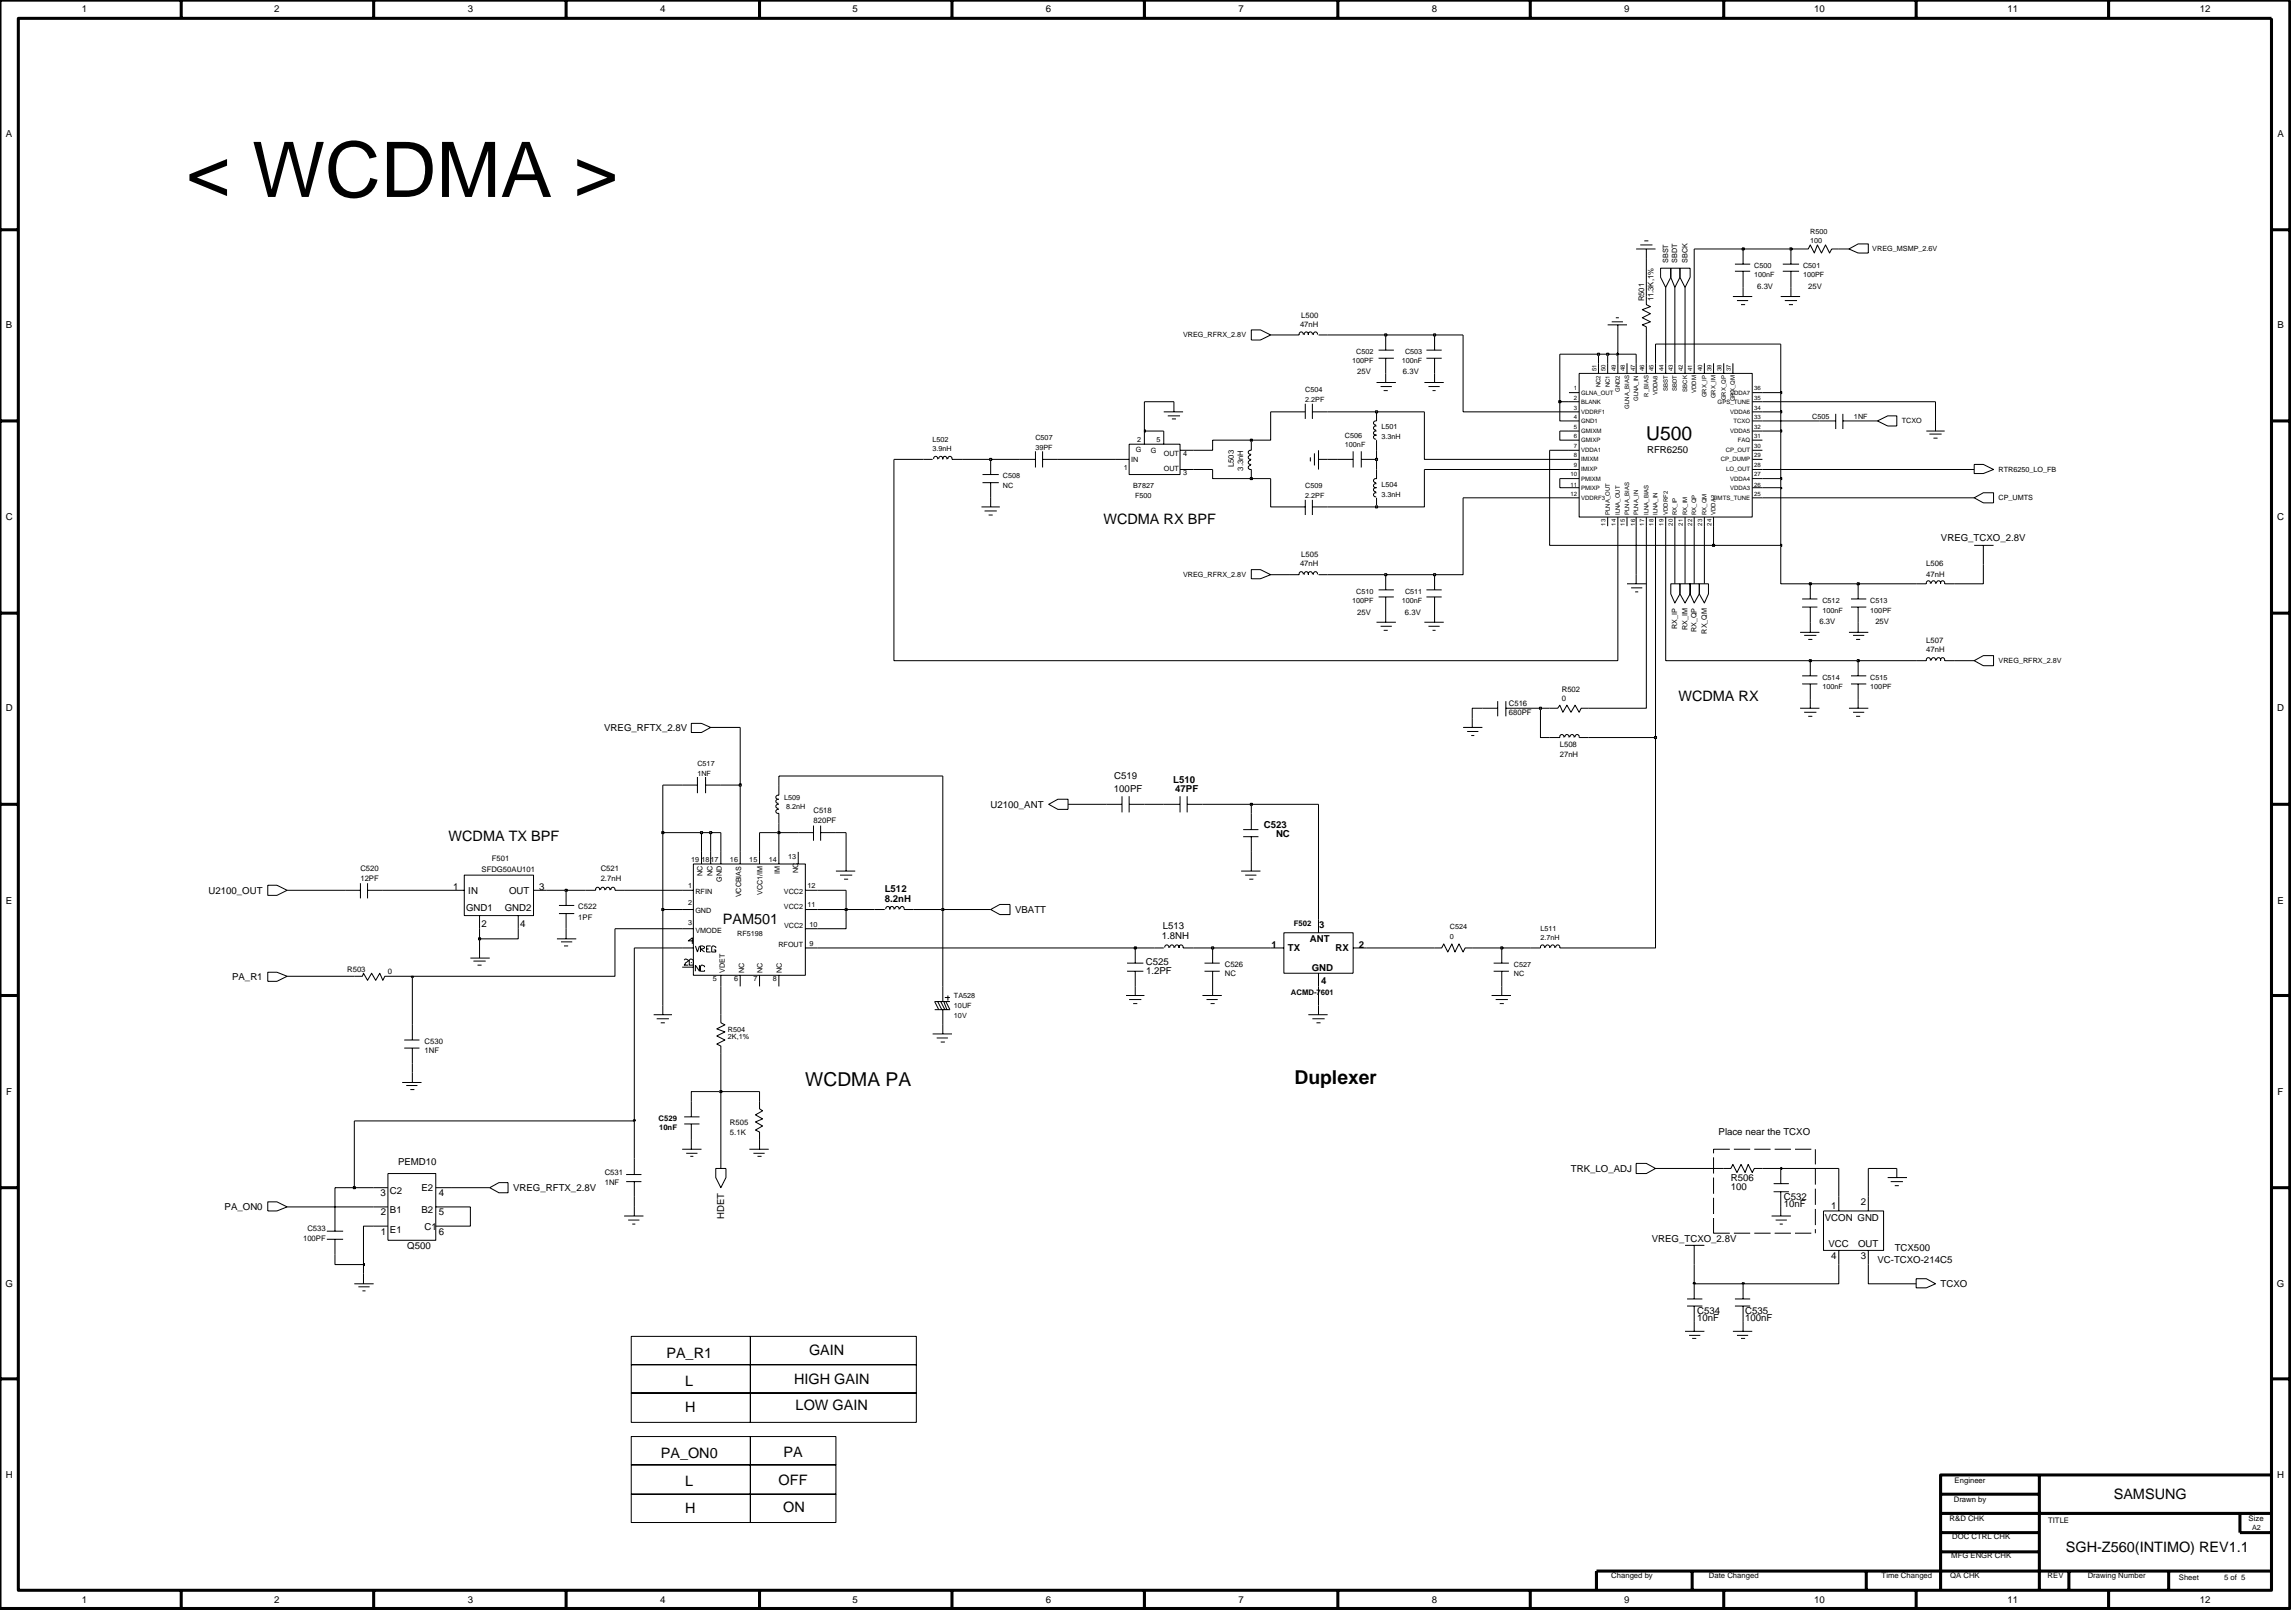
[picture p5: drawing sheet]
<svg xmlns="http://www.w3.org/2000/svg" width="192mm" height="135mm" viewBox="0 0 192 135" stroke-linecap="round" stroke-linejoin="round" font-family="sans-serif">
<defs><g id="words">
<text font-size="6.4" x="15.5" y="16.5">&lt; WCDMA &gt;</text>
<g font-size="1.6">
<text x="137.7" y="36.8">U500</text>
<text x="67.3" y="90.8">WCDMA PA</text>
<text x="108.2" y="90.6">Duplexer</text>
</g>
<g font-size="1.2">
<text x="92.3" y="43.8">WCDMA RX BPF</text>
<text x="140.4" y="58.6">WCDMA RX</text>
<text x="37.5" y="70.3">WCDMA TX BPF</text>
<text x="60.4" y="77.2">PAM501</text>
<text x="55.7" y="113.5">PA_R1</text>
<text x="67.7" y="113.3">GAIN</text>
<text x="57.3" y="118">H</text>
<text x="57.3" y="115.8">L</text>
<text x="66.4" y="115.7">HIGH GAIN</text>
<text x="66.5" y="117.9">LOW GAIN</text>
<text x="55.3" y="121.8">PA_ON0</text>
<text x="57.3" y="124.2">L</text>
<text x="65.1" y="124.1">OFF</text>
<text x="65.5" y="121.7">PA</text>
<text x="176.8" y="125.3">SAMSUNG</text>
<text x="57.3" y="126.5">H</text>
<text x="65.5" y="126.4">ON</text>
<text x="172.7" y="129.7">SGH-Z560(INTIMO) REV1.1</text>
</g>
<g font-size=".8">
<text x="6.8" y="1">1</text>
<text x="22.9" y="1">2</text>
<text x="39.1" y="1">3</text>
<text x="55.2" y="1">4</text>
<text x="71.3" y="1">5</text>
<text x="87.5" y="1">6</text>
<text x="103.6" y="1">7</text>
<text x="119.7" y="1">8</text>
<text x="135.8" y="1">9</text>
<text x="151.7" y="1">10</text>
<text x="167.9" y="1">11</text>
<text x="184" y="1">12</text>
<text x=".5" y="11.4">A</text>
<text x="190.4" y="11.4">A</text>
<text x=".5" y="27.4">B</text>
<text x="190.4" y="27.4">B</text>
<text x="137.7" y="37.9">RFR6250</text>
<text x=".5" y="43.5">C</text>
<text x="162.3" y="45.3">VREG_TCXO_2.8V</text>
<text x="190.4" y="43.5">C</text>
<text x=".5" y="59.5">D</text>
<text x="190.4" y="59.5">D</text>
<text x="50.5" y="61.1">VREG_RFTX_2.8V</text>
<text x="93.2" y="65.2">C519</text>
<text x="98.1" y="65.4">L510</text>
<text x="82.8" y="67.5">U2100_ANT</text>
<text x="93.1" y="66.2">100PF</text>
<text x="98.3" y="66.2">47PF</text>
<text x="105.7" y="69.2">C523</text>
<text x="106.7" y="70">NC</text>
<text x=".5" y="75.5">E</text>
<text x="17.4" y="74.7">U2100_OUT</text>
<text x="37.9" y="74.4">1</text>
<text x="39" y="76.2">GND1</text>
<text x="39.2" y="74.7">IN</text>
<text x="40.3" y="77.4">2</text>
<text x="42.2" y="76.2">GND2</text>
<text x="42.6" y="74.7">OUT</text>
<text x="43.5" y="77.4">4</text>
<text x="45.1" y="74.4">3</text>
<text x="74" y="74.6">L512</text>
<text x="74" y="75.4">8.2nH</text>
<text x="84.9" y="76.3">VBATT</text>
<text x="97.2" y="77.6">L513</text>
<text x="110.3" y="77.6">3</text>
<text x="190.4" y="75.5">E</text>
<text x="19.4" y="81.9">PA_R1</text>
<text x="95.8" y="80.6">C525</text>
<text x="95.8" y="81.4">1.2PF</text>
<text x="97.1" y="78.5">1.8NH</text>
<text x="106.3" y="79.2">1</text>
<text x="107.7" y="79.5">TX</text>
<text x="109.5" y="78.8">ANT</text>
<text x="109.7" y="81.2">GND</text>
<text x="110.5" y="82.3">4</text>
<text x="111.7" y="79.5">RX</text>
<text x="113.6" y="79.2">2</text>
<text x=".5" y="91.5">F</text>
<text x="143.7" y="94.9">Place near the TCXO</text>
<text x="190.5" y="91.5">F</text>
<text x="18.8" y="101.1">PA_ON0</text>
<text x="31.8" y="100">3</text>
<text x="31.8" y="101.6">2</text>
<text x="32.6" y="99.8">C2</text>
<text x="32.6" y="101.4">B1</text>
<text x="33.3" y="97.4">PEMD10</text>
<text x="35.2" y="101.4">B2</text>
<text x="35.2" y="99.6">E2</text>
<text x="36.7" y="101.6">5</text>
<text x="36.7" y="100">4</text>
<text x="42.9" y="99.5">VREG_RFTX_2.8V</text>
<text x="60.6" y="101.9" transform="rotate(-90 60.6 101.9)">HDET</text>
<text x="131.4" y="97.9">TRK_LO_ADJ</text>
<text x="144.7" y="98.7">R506</text>
<text x="144.7" y="99.4">100</text>
<text x="149.2" y="100.3">C532</text>
<text x="149.2" y="100.9">10nF</text>
<text x="153.1" y="101">1</text>
<text x="155.6" y="100.7">2</text>
<text x=".5" y="107.6">G</text>
<text x="31.8" y="103.2">1</text>
<text x="32.6" y="103">E1</text>
<text x="34.1" y="104.4">Q500</text>
<text x="35.5" y="102.8">C1</text>
<text x="36.7" y="103.2">6</text>
<text x="138.1" y="103.8">VREG_TCXO_2.8V</text>
<text x="152.6" y="102">VCON GND</text>
<text x="152.9" y="104.2">VCC</text>
<text x="153.1" y="105.2">4</text>
<text x="155.4" y="104.2">OUT</text>
<text x="155.6" y="105.2">3</text>
<text x="157" y="105.5">VC-TCXO-214C5</text>
<text x="158.4" y="104.5">TCX500</text>
<text x="162.3" y="107.6">TCXO</text>
<text x="190.4" y="107.6">G</text>
<text x="141.9" y="109.8">C534</text>
<text x="141.9" y="110.4">10nF</text>
<text x="145.9" y="110.4">100nF</text>
<text x="145.9" y="109.8">C535</text>
<text x=".5" y="123.6">H</text>
<text x="190.4" y="123.6">H</text>
<text x="6.8" y="133.9">1</text>
<text x="22.9" y="133.9">2</text>
<text x="39.1" y="133.9">3</text>
<text x="55.2" y="133.9">4</text>
<text x="71.3" y="133.9">5</text>
<text x="87.5" y="133.9">6</text>
<text x="103.6" y="133.9">7</text>
<text x="119.7" y="133.9">8</text>
<text x="135.8" y="133.9">9</text>
<text x="151.7" y="133.9">10</text>
<text x="167.9" y="133.9">11</text>
<text x="184" y="133.9">12</text>
</g>
<g font-size=".6">
<text x="139.5" y="22" transform="rotate(-90 139.5 22)">SBST</text>
<text x="140.3" y="22" transform="rotate(-90 140.3 22)">SBDT</text>
<text x="141.1" y="22" transform="rotate(-90 141.1 22)">SBCK</text>
<text x="146.7" y="22.4">C500</text>
<text x="146.7" y="23.2">100nF</text>
<text x="150.8" y="23.2">100PF</text>
<text x="150.8" y="22.4">C501</text>
<text x="151.4" y="20.3">100</text>
<text x="151.4" y="19.5">R500</text>
<text x="156.6" y="21">VREG_MSMP_2.6V</text>
<text x="98.9" y="28.2">VREG_RFRX_2.8V</text>
<text x="108.7" y="27.3">47nH</text>
<text x="108.8" y="26.5">L500</text>
<text x="113.4" y="29.6">C502</text>
<text x="117.5" y="29.6">C503</text>
<text x="137.5" y="25.2" transform="rotate(-90 137.5 25.2)">R501</text>
<text x="138.3" y="25.2" transform="rotate(-90 138.3 25.2)">11.3K,1%</text>
<text x="146.9" y="24.2">6.3V</text>
<text x="151.2" y="24.2">25V</text>
<text x="109.1" y="33.6">2.2PF</text>
<text x="109.1" y="32.8">C504</text>
<text x="113.1" y="30.4">100PF</text>
<text x="113.5" y="31.2">25V</text>
<text x="115.5" y="35.8">L501</text>
<text x="117.2" y="30.4">100nF</text>
<text x="117.3" y="31.2">6.3V</text>
<text x="151.5" y="35">C505</text>
<text x="155" y="35">1NF</text>
<text x="159" y="35.4">TCXO</text>
<text x="78" y="37.7">3.9nH</text>
<text x="78" y="36.9">L502</text>
<text x="83.9" y="40">C508</text>
<text x="83.9" y="40.8">NC</text>
<text x="86.6" y="37.6">39PF</text>
<text x="86.6" y="36.8">C507</text>
<text x="94" y="39.3">1</text>
<text x="94.6" y="38.6">IN</text>
<text x="94.8" y="40.8">B7827</text>
<text x="94.9" y="41.6">F500</text>
<text x="95" y="37.7">G</text>
<text x="95.1" y="36.9">2</text>
<text x="96.2" y="37.8">G</text>
<text x="96.7" y="36.9">5</text>
<text x="97.3" y="39.4">OUT</text>
<text x="97.3" y="38.1">OUT</text>
<text x="98.9" y="39.7">3</text>
<text x="98.9" y="38.1">4</text>
<text x="103.2" y="39" transform="rotate(-90 103.2 39)">L503</text>
<text x="104" y="39.3" transform="rotate(-90 104 39.3)">3.3nH</text>
<text x="109.1" y="40.8">C509</text>
<text x="109.1" y="41.6">2.2PF</text>
<text x="112.5" y="37.4">100nF</text>
<text x="112.5" y="36.6">C506</text>
<text x="115.5" y="41.5">3.3nH</text>
<text x="115.5" y="40.7">L504</text>
<text x="115.5" y="36.7">3.3nH</text>
<text x="167.1" y="39.4">RTR6250_LO_FB</text>
<text x="167.1" y="41.8">CP_UMTS</text>
<text x="108.7" y="47.3">47nH</text>
<text x="108.8" y="46.6">L505</text>
<text x="161.1" y="47.3">L506</text>
<text x="98.9" y="48.2">VREG_RFRX_2.8V</text>
<text x="113.1" y="50.4">100PF</text>
<text x="113.4" y="49.6">C510</text>
<text x="113.5" y="51.4">25V</text>
<text x="117.2" y="50.4">100nF</text>
<text x="117.5" y="51.4">6.3V</text>
<text x="117.5" y="49.6">C511</text>
<text x="140.3" y="52.5" transform="rotate(-90 140.3 52.5)">RX_IP</text>
<text x="141.1" y="52.6" transform="rotate(-90 141.1 52.6)">RX_IM</text>
<text x="141.9" y="52.8" transform="rotate(-90 141.9 52.8)">RX_QP</text>
<text x="142.7" y="52.9" transform="rotate(-90 142.7 52.9)">RX_QM</text>
<text x="152.1" y="52.2">6.3V</text>
<text x="152.4" y="50.4">C512</text>
<text x="152.4" y="51.2">100nF</text>
<text x="156.4" y="51.2">100PF</text>
<text x="156.4" y="50.4">C513</text>
<text x="156.8" y="52.2">25V</text>
<text x="161.1" y="53.8">L507</text>
<text x="161.1" y="48.2">47nH</text>
<text x="126.2" y="59">C516</text>
<text x="126.2" y="59.8">680PF</text>
<text x="130.6" y="57.8">R502</text>
<text x="130.6" y="58.6">0</text>
<text x="152.4" y="57.6">100nF</text>
<text x="152.4" y="56.8">C514</text>
<text x="156.4" y="56.8">C515</text>
<text x="156.4" y="57.6">100PF</text>
<text x="161.1" y="54.5">47nH</text>
<text x="167.1" y="55.4">VREG_RFRX_2.8V</text>
<text x="58.3" y="64.8">1NF</text>
<text x="58.3" y="64">C517</text>
<text x="130.4" y="62.4">L508</text>
<text x="130.4" y="63.2">27nH</text>
<text x="65.6" y="66.9">L509</text>
<text x="65.7" y="67.6">8.2nH</text>
<text x="65.9" y="71.8">13</text>
<text x="68" y="68">C518</text>
<text x="68" y="68.8">820PF</text>
<text x="30.1" y="73.6">12PF</text>
<text x="30.1" y="72.8">C520</text>
<text x="40.3" y="72.8">SFDG50AU101</text>
<text x="41.1" y="72">F501</text>
<text x="48.4" y="76.9">1PF</text>
<text x="48.4" y="76">C522</text>
<text x="50.2" y="73.6">2.7nH</text>
<text x="50.2" y="72.8">C521</text>
<text x="57.6" y="75.7">2</text>
<text x="57.6" y="74.2">1</text>
<text x="57.6" y="77.3">3</text>
<text x="57.8" y="72">19</text>
<text x="58.1" y="76.3">GND</text>
<text x="58.1" y="74.7">RFIN</text>
<text x="58.1" y="78">VMODE</text>
<text x="58.7" y="72">1817</text>
<text x="58.7" y="73.2" transform="rotate(-90 58.7 73.2)">NC</text>
<text x="59.6" y="73.2" transform="rotate(-90 59.6 73.2)">NC</text>
<text x="60.4" y="73.7" transform="rotate(-90 60.4 73.7)">GND</text>
<text x="61" y="72">16</text>
<text x="62" y="75" transform="rotate(-90 62 75)">VCCBIAS</text>
<text x="62.7" y="72">15</text>
<text x="63.8" y="74.8" transform="rotate(-90 63.8 74.8)">VCC1/IM</text>
<text x="64.3" y="72">14</text>
<text x="65.2" y="73" transform="rotate(-90 65.2 73)">IM</text>
<text x="65.6" y="76">VCC2</text>
<text x="65.6" y="74.7">VCC2</text>
<text x="65.6" y="77.5">VCC2</text>
<text x="66.7" y="73" transform="rotate(-90 66.7 73)">NC</text>
<text x="67.5" y="75.8">11</text>
<text x="67.5" y="74.2">12</text>
<text x="67.7" y="77.4">10</text>
<text x="108.2" y="77.4">F502</text>
<text x="121.2" y="77.6">C524</text>
<text x="128.8" y="77.8">L511</text>
<text x="29" y="81.3">R503</text>
<text x="32.4" y="81.4">0</text>
<text x="59.6" y="82">5</text>
<text x="60.6" y="81.3" transform="rotate(-90 60.6 81.3)">VDET</text>
<text x="61.4" y="82">6</text>
<text x="61.6" y="78.2">RF5198</text>
<text x="62.2" y="81.3" transform="rotate(-90 62.2 81.3)">NC</text>
<text x="63" y="82">7</text>
<text x="63.8" y="81.3" transform="rotate(-90 63.8 81.3)">NC</text>
<text x="64.6" y="82">8</text>
<text x="65.1" y="79.1">RFOUT</text>
<text x="65.4" y="81.3" transform="rotate(-90 65.4 81.3)">NC</text>
<text x="67.7" y="79.1">9</text>
<text x="79.8" y="83.5">TA528</text>
<text x="102.4" y="81.6">NC</text>
<text x="102.4" y="80.8">C526</text>
<text x="107.9" y="83.2">ACMD-7601</text>
<text x="121.2" y="78.5">0</text>
<text x="126.6" y="81.6">NC</text>
<text x="126.6" y="80.8">C527</text>
<text x="128.8" y="78.5">2.7nH</text>
<text x="35.5" y="88">1NF</text>
<text x="35.5" y="87.3">C530</text>
<text x="60.9" y="86.8">2K,1%</text>
<text x="60.9" y="86.2">R504</text>
<text x="79.8" y="85.1">10V</text>
<text x="79.8" y="84.2">10UF</text>
<text x="55.1" y="93.7">C529</text>
<text x="55.1" y="94.4">10nF</text>
<text x="61" y="94.9">5.1K</text>
<text x="61" y="94">R505</text>
<text x="50.6" y="98.2">C531</text>
<text x="50.6" y="99">1NF</text>
<text x="25.3" y="103.7">100PF</text>
<text x="25.7" y="102.9">C533</text>
<text x="163.4" y="125.5">Drawn by</text>
<text x="163.4" y="123.9">Engineer</text>
<text x="134.7" y="131.9">Changed by</text>
<text x="142.9" y="131.9">Date Changed</text>
<text x="157.3" y="131.9">Time Changed</text>
<text x="163" y="127.1">R&amp;D CHK</text>
<text x="163.1" y="131.9">QA CHK</text>
<text x="163.2" y="130.3">MFG ENGR CHK</text>
<text x="163.3" y="128.7">DOC CTRL CHK</text>
<text x="171.2" y="131.9">REV</text>
<text x="171.3" y="127.3">TITLE</text>
<text x="174.6" y="131.9">Drawing Number</text>
<text x="188" y="127.1">Size</text>
<text x="188.3" y="127.8">A2</text>
<text x="182.2" y="132">Sheet</text>
<text x="186" y="132">5 of 5</text>
</g>
<g font-size=".5">
<text x="131.6" y="32.6">1</text>
<text x="131.6" y="35.8">5</text>
<text x="131.6" y="35">4</text>
<text x="131.6" y="33.4">2</text>
<text x="131.6" y="34.2">3</text>
<text x="132.2" y="33">GLNA_OUT</text>
<text x="132.2" y="35.3">GND1</text>
<text x="132.2" y="33.7">BLANK</text>
<text x="132.2" y="34.6">VDDRF1</text>
<text x="133.5" y="31" transform="rotate(-90 133.5 31)">51</text>
<text x="133.8" y="32.4" transform="rotate(-90 133.8 32.4)">NC2</text>
<text x="134.3" y="31" transform="rotate(-90 134.3 31)">50</text>
<text x="134.6" y="32.4" transform="rotate(-90 134.6 32.4)">NC1</text>
<text x="135.1" y="31" transform="rotate(-90 135.1 31)">49</text>
<text x="135.5" y="32.8" transform="rotate(-90 135.5 32.8)">GND2</text>
<text x="135.9" y="31" transform="rotate(-90 135.9 31)">48</text>
<text x="136.2" y="34.1" transform="rotate(-90 136.2 34.1)">GLNA_BIAS</text>
<text x="136.7" y="31" transform="rotate(-90 136.7 31)">47</text>
<text x="137" y="33.5" transform="rotate(-90 137 33.5)">GLNA_IN</text>
<text x="137.5" y="31" transform="rotate(-90 137.5 31)">46</text>
<text x="137.8" y="33.1" transform="rotate(-90 137.8 33.1)">R_BIAS</text>
<text x="138.3" y="31" transform="rotate(-90 138.3 31)">45</text>
<text x="138.6" y="33" transform="rotate(-90 138.6 33)">VDDA8</text>
<text x="139.1" y="31" transform="rotate(-90 139.1 31)">44</text>
<text x="139.5" y="32.7" transform="rotate(-90 139.5 32.7)">SBST</text>
<text x="139.9" y="31" transform="rotate(-90 139.9 31)">43</text>
<text x="140.2" y="32.7" transform="rotate(-90 140.2 32.7)">SBDT</text>
<text x="140.7" y="31" transform="rotate(-90 140.7 31)">42</text>
<text x="141.1" y="32.7" transform="rotate(-90 141.1 32.7)">SBCK</text>
<text x="141.5" y="31" transform="rotate(-90 141.5 31)">41</text>
<text x="141.8" y="32.8" transform="rotate(-90 141.8 32.8)">VDDM</text>
<text x="142.3" y="31" transform="rotate(-90 142.3 31)">40</text>
<text x="142.7" y="33.2" transform="rotate(-90 142.7 33.2)">GRX_IP</text>
<text x="143.1" y="31" transform="rotate(-90 143.1 31)">39</text>
<text x="143.5" y="33.3" transform="rotate(-90 143.5 33.3)">GRX_IM</text>
<text x="143.6" y="33.7">GPS_TUNE</text>
<text x="144" y="31" transform="rotate(-90 144 31)">38</text>
<text x="144.3" y="33.5" transform="rotate(-90 144.3 33.5)">GRX_QP</text>
<text x="144.7" y="34.6">VDDA6</text>
<text x="144.7" y="33">VDDA7</text>
<text x="144.7" y="31" transform="rotate(-90 144.7 31)">37</text>
<text x="144.9" y="35.3">TCXO</text>
<text x="145.1" y="33.5" transform="rotate(-90 145.1 33.5)">GRX_QM</text>
<text x="146.7" y="32.6">36</text>
<text x="146.7" y="35">33</text>
<text x="146.7" y="35.8">32</text>
<text x="146.7" y="34.2">34</text>
<text x="146.7" y="33.4">35</text>
<text x="131.3" y="41.4">12</text>
<text x="131.3" y="39.8">10</text>
<text x="131.3" y="40.7">11</text>
<text x="131.6" y="38.2">8</text>
<text x="131.6" y="39.1">9</text>
<text x="131.6" y="36.6">6</text>
<text x="131.6" y="37.5">7</text>
<text x="132.2" y="41.8">VDDRF3</text>
<text x="132.2" y="40.2">PMIXM</text>
<text x="132.2" y="38.6">IMIXM</text>
<text x="132.2" y="36.2">GMIXM</text>
<text x="132.2" y="37">GMIXP</text>
<text x="132.2" y="39.4">IMIXP</text>
<text x="132.2" y="37.8">VDDA1</text>
<text x="132.2" y="40.9">PMIXP</text>
<text x="143.3" y="41.8">UMTS_TUNE</text>
<text x="143.9" y="38.6">CP_DUMP</text>
<text x="144.3" y="37.8">CP_OUT</text>
<text x="144.3" y="39.4">LO_OUT</text>
<text x="144.7" y="40.9">VDDA3</text>
<text x="144.7" y="40.2">VDDA4</text>
<text x="144.7" y="36.2">VDDA5</text>
<text x="145.3" y="37">FAQ</text>
<text x="146.7" y="38.2">29</text>
<text x="146.7" y="37.5">30</text>
<text x="146.7" y="36.6">31</text>
<text x="146.7" y="39.1">28</text>
<text x="146.7" y="41.4">25</text>
<text x="146.7" y="40.7">26</text>
<text x="146.7" y="39.8">27</text>
<text x="134.3" y="43.9" transform="rotate(-90 134.3 43.9)">13</text>
<text x="134.6" y="43" transform="rotate(-90 134.6 43)">PLNA_OUT</text>
<text x="135.1" y="43.9" transform="rotate(-90 135.1 43.9)">14</text>
<text x="135.5" y="43" transform="rotate(-90 135.5 43)">ILNA_OUT</text>
<text x="135.9" y="43.9" transform="rotate(-90 135.9 43.9)">15</text>
<text x="136.2" y="43" transform="rotate(-90 136.2 43)">PLNA_BIAS</text>
<text x="136.7" y="43.9" transform="rotate(-90 136.7 43.9)">16</text>
<text x="137" y="43" transform="rotate(-90 137 43)">PLNA_IN</text>
<text x="137.5" y="43.9" transform="rotate(-90 137.5 43.9)">17</text>
<text x="137.8" y="43" transform="rotate(-90 137.8 43)">ILNA_BIAS</text>
<text x="138.3" y="43.9" transform="rotate(-90 138.3 43.9)">18</text>
<text x="138.6" y="43" transform="rotate(-90 138.6 43)">ILNA_IN</text>
<text x="139.1" y="43.9" transform="rotate(-90 139.1 43.9)">19</text>
<text x="139.5" y="43" transform="rotate(-90 139.5 43)">VDDRF2</text>
<text x="139.9" y="43.9" transform="rotate(-90 139.9 43.9)">20</text>
<text x="140.2" y="43" transform="rotate(-90 140.2 43)">RX_IP</text>
<text x="140.7" y="43.9" transform="rotate(-90 140.7 43.9)">21</text>
<text x="141.1" y="43" transform="rotate(-90 141.1 43)">RX_IM</text>
<text x="141.5" y="43.9" transform="rotate(-90 141.5 43.9)">22</text>
<text x="141.8" y="43" transform="rotate(-90 141.8 43)">RX_QP</text>
<text x="142.3" y="43.9" transform="rotate(-90 142.3 43.9)">23</text>
<text x="142.7" y="43" transform="rotate(-90 142.7 43)">RX_QM</text>
<text x="143.1" y="43.9" transform="rotate(-90 143.1 43.9)">24</text>
<text x="143.5" y="43" transform="rotate(-90 143.5 43)">VDDA2</text>
</g>
</g></defs>
<g fill="none" stroke="#000" stroke-width=".08">
<path d="M77.2 38.4h.8M78.1 38.4v-.2l.1-.1 .2 .1v.2M78.5 38.4v-.2l.2-.1 .1 .1v.2M78.9 38.4v-.2l.1-.1 .1 .1 .1 .2M79.3 38.4v-.2l.1-.1 .2 .1v.2M79.6 38.4h.9M82.2 39.7h1.3M82.8 38.4v1.3M85.2 38.4h1.4M86.6 37.7v1.4M87.2 38.4h1.3M87.2 37.7v1.4"/>
<path d="M93.3 38.4h1.1M94.4 37.1h4.3v2.6h-4.3zM95.7 36v1.1M97.3 34.4h1.6M97.3 36v1.1M97.7 34.8h1M98 35h.3M98.2 33.6v.8M98.7 37.6h1.1M98.7 39.2h1.1M104.6 38.5h-.2v.1v.2h.2M104.6 38.1h-.2v.1v.1l.2 .1"/>
<path d="M104.6 38.9l-.2 .1v.1v.1h.2M104.6 37.7h-.2v.1v.1l.2 .1M104.6 27.6h.8l.9 .4-.9 .4h-.8zM104.6 36.8v.8M104.6 39.2v.8M107.9 34.4h1.2M107.9 28h.7M109 28l-.1-.2-.1-.1-.1 .1v.2M109.1 28v-.2l.1-.1 .2 .1v.2M109.1 33.7v1.3M109.6 38.2v.4M109.7 28v-.2l-.1-.1-.1 .1-.1 .2"/>
<path d="M109.7 34.4h1.3M109.7 33.7v1.3M109.9 37.9v1M110.2 28l-.1-.2-.1-.1-.1 .1-.1 .2M110.3 38.4h.7M110.3 37.6v1.6M110.3 28h.7M111.9 38.4h1.2M113.1 37.7v1.4M113.8 38.4h1.3M113.8 37.7v1.4M115.1 36.4h-.2v.1v.2h.2"/>
<path d="M115.1 35.6l-.2 .1v.1v.1h.2M115.1 36l-.2 .1v.1v.1h.2M115.1 34.4v.8h-.2v.2v.1h.2M115.1 32h1.6M115.1 36.8v.8M115.1 39.2v.8M115.3 29.3h1.3M115.3 29.9h1.3M115.4 32.3h1M115.7 32.6h.3M115.9 28v1.3M115.9 29.9v2.1"/>
<path d="M119.1 32h1.6M119.3 29.3h1.3M119.3 29.9h1.3M119.5 32.3h.9M119.8 32.6h.2M120 28v1.3M120 29.9v2.1M131.2 34.4h.9M131.2 38.4h.9M131.2 32.8h.9M131.2 33.6h.9M131.2 35.2h.9"/>
<path d="M131.2 36h.9M131.2 36.8h.9M131.2 37.6h.9M131.2 39.2h.9M132.1 31.2h14.4v12h-14.4zM133.7 30.4v.8M134.4 27.2h1.7M134.4 30.4v.8M134.8 26.9h.9M135.1 26.6h.3M135.3 27.2v.8M135.3 30.4v.8"/>
<path d="M136.1 30.4v.8M136.8 20.8h1.6M136.8 30.4v.8M137.2 20.5h1M137.5 20.1h.3M137.7 24.8v.7l.3 .1-.7 .3 .7 .3-.7 .4 .7 .3-.7 .3 .4 .1v.7M137.7 20.8v.8M137.7 30.4v.8M138.4 30.4v.8M138.9 22.4h.8v.8l-.4 .8-.4-.8zM139.3 30.4v.8M139.7 22.4h.8v.8l-.4 .8-.4-.8z"/>
<path d="M140.1 30.4v.8M140.5 22.4h.8v.8l-.4 .8-.4-.8zM140.9 30.4v.8M141.7 30.4v.8M142.5 30.4v.8M143.3 30.4v.8M144.1 30.4v.8M144.9 30.4v.8M144.9 24.8h1.6M145.1 22.1h1.3M145.1 22.7h1.3M145.2 25.1h1"/>
<path d="M145.6 25.5h.3M145.8 20.8v1.3M145.8 22.7v2.1M146.5 34.4h.9M146.5 38.4h.9M146.5 32.8h.9M146.5 33.6h.9M146.5 35.2h.9M146.5 36h.9M146.5 36.8h.9M146.5 37.6h.9M146.5 39.2h.9"/>
<path d="M148.9 24.8h1.6M149.1 22.1h1.3M149.1 22.7h1.3M149.2 25.1h1.1M149.6 25.5h.3M149.8 20.8v1.3M149.8 22.7v2.1M150.5 20.8h.7l.2-.3 .3 .6 .3-.6 .3 .6 .4-.6 .3 .6 .2-.3h.6M152.1 35.2h1.4M153.5 34.6v1.3M154.1 35.2h1.3M154.1 34.6v1.3"/>
<path d="M154.6 20.8l.8-.4h.8v.7h-.8zM157 35.2l.8-.4h.8v.8h-.8zM161.1 36h1.5M161.3 36.3h1.1M161.7 36.6h.3M161.8 35.2v.8M165.1 38.8h.8l.8 .4-.8 .4h-.8zM82.1 42.4h1.5M82.2 40.3h1.3M82.3 42.7h1.1M82.7 43h.3M82.8 40.3v2.1"/>
<path d="M104.6 47.6h.8l.9 .4-.9 .4h-.8zM107.9 48h.7M107.9 42.4h1.2M109 48l-.1-.2h-.1h-.1v.2M109.1 48v-.2h.1h.2v.2M109.1 41.8v1.2M109.7 48v-.2h-.1h-.1l-.1 .2M109.7 42.4h1.3M109.7 41.8v1.2M110.2 48l-.1-.2h-.1h-.1l-.1 .2M110.3 48h.7M115.1 41.2h-.2v.2v.1h.2"/>
<path d="M115.1 40.4l-.2 .1v.1v.1h.2M115.1 40.8h-.2v.1v.2h.2M115.1 40l-.2 .1v.1v.1h.2M115.1 52h1.6M115.1 41.6v.8M115.3 49.3h1.3M115.3 49.9h1.3M115.4 52.3h1M115.7 52.7h.3M115.9 48v1.3M115.9 49.9v2.1M119.1 52h1.6"/>
<path d="M119.3 49.3h1.3M119.3 49.9h1.3M119.5 52.3h.9M119.8 52.7h.2M120 48v1.3M120 49.9v2.1M124 59.2h1.2M125.2 58.6v1.3M125.9 59.2h1.3M125.9 58.6v1.3M129.6 59.2h.7l.1-.3 .3 .6 .3-.6 .4 .6 .3-.6 .4 .6 .1-.3h.6M131.2 40h.9"/>
<path d="M131.2 40.8h.9M131.2 41.6h.9M134.4 43.2v.8M135.3 43.2v.8M136.1 48.8h1.6M136.1 43.2v.8M136.4 49.1h.9M136.7 49.5h.3M136.8 43.2v.8M136.8 48v.8M137.7 43.2v.8M138.4 43.2v.8"/>
<path d="M139.3 43.2v.8M139.7 48.8h.8v.8l-.4 .8-.4-.8zM140.1 43.2v.8M140.5 48.8h.8v.8l-.4 .8-.4-.8zM140.9 43.2v.8M141.3 48.8h.8v.8l-.4 .8-.4-.8zM141.7 43.2v.8M142.1 48.8h.8v.8l-.4 .8-.4-.8zM142.5 43.2v.8M143.3 43.2v.8M146.5 40h.9M146.5 40.8h.9"/>
<path d="M146.5 41.6h.9M150.5 59.2h1.6M150.5 52.9h1.6M150.7 56.5h1.3M150.7 57.2h1.3M150.7 50.1h1.3M150.7 50.7h1.3M150.9 59.5h1M150.9 53.1h1M151.2 59.9h.3M151.2 53.4h.3M151.4 48.8v1.3"/>
<path d="M151.4 50.7v2.2M151.4 55.2v1.3M151.4 57.2v2M154.6 59.2h1.6M154.6 52.9h1.6M154.8 56.5h1.3M154.8 57.2h1.3M154.8 50.1h1.3M154.8 50.7h1.3M155 59.5h.9M155 53.1h.9M155.2 59.9h.3"/>
<path d="M155.2 53.4h.3M155.4 48.8v1.3M155.4 50.7v2.2M155.4 55.2v1.3M155.4 57.2v2M160.2 48.8h.9M160.2 55.2h.9M161.1 48.8v-.2l.2-.1 .1 .1v.2M161.1 55.2v-.2h.2h.1v.2M161.5 48.8l.1-.2 .1-.1 .1 .1v.2M161.5 55.2l.1-.2h.1h.1v.2M161.9 48.8l.1-.2 .1-.1 .1 .1 .1 .2"/>
<path d="M161.9 55.2l.1-.2h.1h.1l.1 .2M162.3 48.8v-.2l.1-.1 .2 .1v.2M162.3 55.2v-.2h.1h.2v.2M162.6 48.8h.9M162.6 55.2h.9M165.1 41.6l.8-.4h.8v.8h-.8zM165.1 55.2l.8-.4h.8v.8h-.8zM165.1 45.6h1.6M165.9 45.6v1.6M22.4 74h.8l.8 .4-.8 .4h-.8zM28.9 74.4h1.2M30.1 73.8v1.3"/>
<path d="M30.7 74.4h1.3M30.7 73.8v1.3M37.7 74.4h1.1M38.8 73.1h5.8v3.4h-5.8zM40.1 76.5v1.1M40.1 79.2v.9M43.3 76.5v1.1M44.6 74.4h1.1M46.6 78.5h1.6M46.7 76.4h1.3M46.7 75.7h1.3M46.9 78.7h.9"/>
<path d="M47.2 79.1h.3M47.3 74.4v1.3M47.3 76.4v2.1M49 74.4h.8M49.8 74.4l.1-.2h.1h.1v.2M50.2 74.4l.1-.2h.1h.1l.1 .2M50.7 74.4v-.2h.1h.1l.1 .2M51.1 74.4v-.2h.2h.1v.2h.8M57 76h1M57 74.4h1M57 79.2h1M57 65.6h1.3"/>
<path d="M57 77.6h1M57.8 60.5h.9l.7 .3-.7 .4h-.9zM58 72.2h9.3v9.3h-9.3zM58.3 64.9v1.4M58.7 71.2v1M59 65.6h1.3M59 64.9v1.4M59.4 71.2v1M60.3 71.2v1M61.9 71.2v1M63.5 71.2v1M65.1 67.7h-.2v.1v.1l.2 .1v.8"/>
<path d="M65.1 66.8l-.2 .1v.1v.1h.2M65.1 67.2l-.2 .1v.1v.1l.2 .1M65.1 66.5h-.2v.1v.2h.2M65.1 65.6v.9M65.1 71.2v1M66.7 69.6h1.3M66.7 71.2v1M67.3 76h1.1M67.3 74.4h1.1M67.3 79.2h1.1M67.3 77.6h1.1M68 69v1.3"/>
<path d="M68.6 69.6h1.3M68.6 69v1.3M69.9 72.8h1.6M70.2 73.1h1.1M70.6 73.5h.3M70.8 72v.8M73.1 76h.9M74.1 76v-.2h.1h.2v.2M74.4 76l.1-.2h.1h.1v.2M74.8 76l.1-.2h.1h.1l.1 .2M75.3 76v-.2h.1h.2v.2M75.6 76h.8"/>
<path d="M82.8 76l.8-.4h.9v.8h-.9zM87.7 67.2l.8-.4h.8v.8h-.8zM92.5 67.2h1.3M93.8 66.5v1.4M94.4 67.2h1.3M94.4 66.5v1.4M94.9 79.2v1.3M96.5 79.2h.8M97.3 67.2h1.4M97.4 79.2v-.2h.2h.1v.2M97.8 79.2l.1-.2h.1h.1v.2M98.3 79.2v-.2h.1h.1l.1 .2"/>
<path d="M98.6 79.2v-.2h.2h.1v.2M98.7 66.5v1.4M98.9 79.2h.9M99.3 67.2h1.2M99.3 66.5v1.4M101.4 79.2v1.3M103.8 72.8h1.6M104 69.9h1.2M104 69.3h1.2M104.1 73.1h1M104.5 73.5h.3M104.6 68v1.3"/>
<path d="M104.6 69.9v1.3M104.6 72v.8M106.3 79.2h1.1M107.4 78h5.7v3.3h-5.7zM110.3 76.9v1.1M113.1 79.2h1.2M120 79.2h.6l.1-.3 .4 .7 .3-.7 .3 .7 .3-.7 .3 .7 .2-.4h.6M122.3 60.8h1.7M122.7 61.1h.9M123 61.5h.3M123.1 60v.8M125.6 79.2v1.3"/>
<path d="M129.1 79.2v-.2h-.1h-.1l-.1 .2h-.8M129.2 79.2l.1-.2h.1h.1l.1 .2M129.7 79.2v-.2h.1h.2v.2M130.1 79.2v-.2h.2h.1v.2M130.4 79.2h.8M130.8 61.6l-.1-.2h-.1h-.1v.2h-.9M130.9 61.6v-.2h.1h.1l.1 .2M131.3 61.6v-.2h.2h.1v.2M131.7 61.6l.1-.2h.1h.1v.2M132.1 61.6h.7M22.4 81.3h.8l.8 .3-.8 .4h-.8zM29.6 81.6h.7l.1-.3 .3 .6 .4-.6 .3 .6 .4-.6 .2 .6 .2-.3h.7"/>
<path d="M31.2 99.3h1.2M32.4 98.1h4v5.6h-4zM33.6 90.5h1.6M33.8 87.6h1.3M33.8 86.9h1.3M34 90.7h.9M34.3 91.1h.4M34.5 85.7v1.2M34.5 87.6v1.3M34.5 89.6v.9M36.4 99.3h1.3M39.3 80.1h1.7"/>
<path d="M39.6 80.3h1M39.9 80.7h.4M41 99.3l.7-.5h.8v.9h-.8zM52.4 98.8h1.2M52.4 98.2h1.2M53 96.8v1.4M53 98.8v1.2M54.7 84.8h1.5M54.9 85.1h1M55.3 85.5h.3M55.4 84v.8M57 96.1h1.7"/>
<path d="M57 80.8h1M57.2 93.3h1.3M57.2 93.9h1.3M57.4 96.4h.9M57.7 96.6h.3M57.8 92.1v1.2M57.8 93.9v2.2M59.9 97.7h.8v.7l-.4 .9-.4-.9zM60.3 84.8v.7l.3 .2-.7 .3 .7 .2-.7 .4 .7 .3-.7 .4 .4 .1v.6M60.3 81.5v.9M61.9 81.5v.9M62.7 96.1h1.6"/>
<path d="M63 96.4h.9M63.3 96.6h.4M63.5 92.1v.6l.3 .1-.6 .4 .6 .3-.6 .3 .6 .3-.6 .3 .3 .2v1.5M63.5 81.5v.9M65.1 81.5v.9M78 86.4h1.6M78.3 86.8h1M78.4 83.7l.4 .7M78.7 87.1h.3M78.7 83.7l.3 .7M78.8 82.4v1.3M78.8 84.4v2"/>
<path d="M78.9 83.7l.3 .7M79 83.4h.4M79.1 83.7l.3 .7h-1.2M79.3 83.2v.4M79.4 83.7h-1.2l.3 .7M94.2 83.2h1.5M94.2 81.2h1.4M94.2 80.5h1.4M94.4 83.5h1M94.8 83.9h.3M94.9 81.2v2M100.5 83.2h1.7"/>
<path d="M100.7 81.2h1.3M100.7 80.5h1.3M100.9 83.5h.9M101.2 83.9h.4M101.4 81.2v2M109.4 84.8h1.6M109.7 85.1h1.1M110.1 85.5h.3M110.3 81.3v1.1M110.3 84v.8M124.7 83.2h1.6M124.9 81.2h1.3"/>
<path d="M124.9 80.5h1.3M125.1 83.5h1M125.4 83.9h.4M125.6 81.2v2M136.8 97.2h.9l.7 .5-.7 .4h-.9zM144.1 97.7h.6l.2-.4 .3 .7 .4-.7 .3 .7 .3-.7 .3 .7 .2-.3h.7M148.3 99.6h1.3M148.3 98.9h1.3M148.9 97.7v1.2M148.9 99.6v2M157.8 98.4h1.7M158.1 98.8h1"/>
<path d="M158.4 99.1h.4M158.6 97.7v.7M22.4 100.5h.8l.8 .4-.8 .3h-.8zM27.3 103.6h1.4M27.3 102.9h1.4M28 101.6v1.3M28 103.6v1.2M29.6 107.3h1.6M30 107.6h.9M30.3 107.9h.3M30.4 106.5v.8M31.2 102.5h1.2"/>
<path d="M31.2 100.9h1.2M36.4 102.5h1.3M36.4 100.9h1.3M52.2 101.6h1.6M52.5 102h1M52.9 102.3h.2M53 100.9v.7M140.9 111.3h1.6M140.9 104.1h1.6M141.1 109.2h1.3M141.1 108.6h1.3M141.2 111.6h1"/>
<path d="M141.5 111.9h.3M141.7 104.1v1.6M141.7 107.3v1.3M141.7 109.2v2.1M144.9 111.3h1.6M145.1 109.2h1.3M145.1 108.6h1.3M145.2 111.6h1M145.6 111.9h.3M145.8 107.3v1.3M145.8 109.2v2.1M148.1 101.6h1.7"/>
<path d="M148.5 102h.9M148.8 102.3h.3M152.5 101.2h5v3.3h-5zM153.8 100v1.2M153.8 104.5v1.2M156.2 100v1.2M156.2 104.5v1.2M160.2 106.9h.9l.7 .4-.7 .3h-.9z"/>
</g>
<path d="M141.6 107.2h.2v.1h-.2z" fill-rule="evenodd" fill="#c2c2c2"/>
<path d="M141.6 107.2h.2v.1h-.2zM141.7 105.7v1.6h4.1" fill="none" stroke="#000" stroke-width=".08"/>
<path d="M145.7 107.2h.1v.1h-.1z" fill-rule="evenodd" fill="#c2c2c2"/>
<path d="M28 104.8v.9h2.4v.8M145.7 107.2h.1v.1h-.1zM153.8 105.7v1.6h-8M156.2 105.7v1.6h4" fill="none" stroke="#000" stroke-width=".08"/>
<path d="M30.4 105.6h.1v.2h-.1z" fill-rule="evenodd" fill="#c2c2c2"/>
<path d="M29.6 99.3h-1.6v2.3M153.8 97.7v2.3M156.2 97.7v2.3M24 100.9h7.2M30.4 105.6h.1v.2h-.1zM31.2 102.5h-.8v3.2M37.7 100.9h1.6v1.6h-1.6M53 100v.9" fill="none" stroke="#000" stroke-width=".08"/>
<path d="M29.5 99.2h.2v.1h-.2z" fill-rule="evenodd" fill="#c2c2c2"/>
<path d="M29.5 99.2h.2v.2h-.2zM29.6 93.7v5.6h1.6M37.7 99.3h3.3M60.3 91.2v6.5M138.4 97.7h5.7M147.4 97.7h1.5" fill="none" stroke="#000" stroke-width=".08"/>
<path d="M148.9 97.6h.1v.1h-.1z" fill="#c2c2c2"/>
<path d="M29.6 93.7h23.4v3.1M148.9 97.6h.1v.1h-.1zM148.9 97.7h4.9M156.2 97.7h2.4" fill="none" stroke="#000" stroke-width=".08"/>
<path d="M53 93.6h.1v.1h-.1z" fill="#c2c2c2"/>
<path d="M53 79.2v14.5M53 93.6h.1v.1h-.1zM60.3 91.2h-2.5v.9M63.5 91.2v.9" fill="none" stroke="#000" stroke-width=".08"/>
<path d="M60.2 91.1h.2v.2h-.2z" fill-rule="evenodd" fill="#c2c2c2"/>
<path d="M55.4 76v8M78.8 76v6.4M24 81.6h5.6M32.9 81.6h1.6v4.1M34.5 88.9v.7M60.2 91.2h.2v.1h-.2zM60.3 88v3.2h3.2M60.3 82.4v2.4M110.3 82.4v1.6" fill="none" stroke="#000" stroke-width=".08"/>
<path d="M34.4 81.6h.2v.1h-.2z" fill-rule="evenodd" fill="#c2c2c2"/>
<path d="M40.1 78.5v.7M51.4 77.6v4h-16.9M53 79.2h4M68.4 79.2h26.5M34.4 81.6h.2v.1h-.2z" fill="none" stroke="#000" stroke-width=".08"/>
<path d="M94.8 79.1h.2v.2h-.2z" fill-rule="evenodd" fill="#c2c2c2"/>
<path d="M94.8 79.1h.2v.2h-.2zM94.9 79.2h1.6M99.8 79.2h1.6" fill="none" stroke="#000" stroke-width=".08"/>
<path d="M101.3 79.1h.2v.2h-.2z" fill-rule="evenodd" fill="#c2c2c2"/>
<path d="M101.3 79.1h.2v.2h-.2zM101.4 79.2h4.9M114.3 79.2h5.7M123.1 79.2h2.5" fill="none" stroke="#000" stroke-width=".08"/>
<path d="M125.5 79.1h.2v.2h-.2z" fill-rule="evenodd" fill="#c2c2c2"/>
<path d="M125.5 79.1h.2v.2h-.2zM125.6 79.2h2.4M138.4 61.6v17.6h-7.2" fill="none" stroke="#000" stroke-width=".08"/>
<path d="M40 78.4h.2v.1h-.2z" fill="#c2c2c2"/>
<path d="M40 78.4h.2v.2h-.2zM40.1 77.6v.9h3.2v-.9M51.4 77.6h5.6M70.8 76v1.6h-2.4M110.3 67.2v9.7" fill="none" stroke="#000" stroke-width=".08"/>
<path d="M55.3 75.9h.2v.2h-.2z" fill-rule="evenodd" fill="#c2c2c2"/>
<path d="M55.3 75.9h.2v.2h-.2zM55.4 69.6v6.4h1.6M68.4 76h2.4" fill="none" stroke="#000" stroke-width=".08"/>
<path d="M70.7 75.9h.1v.2h-.1z" fill-rule="evenodd" fill="#c2c2c2"/>
<path d="M70.7 75.9h.1v.2h-.1zM70.8 74.4v1.6h2.3M76.4 76h2.4" fill="none" stroke="#000" stroke-width=".08"/>
<path d="M78.8 75.9h.1v.2h-.1z" fill-rule="evenodd" fill="#c2c2c2"/>
<path d="M24 74.4h4.9M32 74.4h5.7M45.7 74.4h1.6M78.8 75.9h.1v.2h-.1zM78.8 64.9v11.1h4" fill="none" stroke="#000" stroke-width=".08"/>
<path d="M47.3 74.3h.1v.2h-.1z" fill-rule="evenodd" fill="#c2c2c2"/>
<path d="M47.3 74.3h.1v.2h-.1zM47.3 74.4h1.7M52.2 74.4h4.8M58.7 69.6v1.6M59.4 69.6v1.6M60.3 69.6v1.6M61.9 65.6v5.6M63.5 69.6v1.6M65.1 69.6v1.6M68.4 74.4h2.4M70.8 69.6v2.4M104.6 71.2v.8" fill="none" stroke="#000" stroke-width=".08"/>
<path d="M55.3 69.5h.2v.2h-.2z" fill="#c2c2c2"/>
<path d="M55.3 69.5h.2v.2h-.2zM55.4 65.6v4h3.3" fill="none" stroke="#000" stroke-width=".08"/>
<path d="M58.6 69.5h.1v.2h-.1z" fill="#c2c2c2"/>
<path d="M58.6 69.5h.1v.2h-.1zM58.7 69.6h.7" fill="none" stroke="#000" stroke-width=".08"/>
<path d="M59.3 69.5h.2v.2h-.2z" fill-rule="evenodd" fill="#c2c2c2"/>
<path d="M59.3 69.5h.2v.2h-.2zM59.4 69.6h.9M63.5 69.6h1.6" fill="none" stroke="#000" stroke-width=".08"/>
<path d="M65 69.5h.2v.2h-.2z" fill-rule="evenodd" fill="#c2c2c2"/>
<path d="M65 69.5h.2v.2h-.2zM65.1 68.8v.8h1.6M69.9 69.6h.9M89.3 67.2h3.2M95.7 67.2h1.6M100.5 67.2h4.1v.8" fill="none" stroke="#000" stroke-width=".08"/>
<path d="M104.5 67.1h.2v.2h-.2z" fill-rule="evenodd" fill="#c2c2c2"/>
<path d="M55.4 65.6h1.6M60.3 65.6h1.6M104.6 67.1h.1v.2h-.1zM104.6 67.2h5.7" fill="none" stroke="#000" stroke-width=".08"/>
<path d="M61.8 65.5h.2v.2h-.2z" fill="#c2c2c2"/>
<path d="M128.8 59.2v2.4h.8M61.8 65.5h.2v.2h-.2zM61.9 60.8v4.8M78.8 64.9h-13.7v.7M132.8 61.6h5.6" fill="none" stroke="#000" stroke-width=".08"/>
<path d="M138.3 61.6h.2v.1h-.2z" fill="#c2c2c2"/>
<path d="M124 59.2h-.9v.8M127.2 59.2h1.6M138.4 44v17.6M59.4 60.8h2.5M138.4 61.6h.1v.1h-.1z" fill="none" stroke="#000" stroke-width=".08"/>
<path d="M128.7 59.1h.2v.2h-.2z" fill="#c2c2c2"/>
<path d="M74.8 38.4v16.8h60.5v-11.2M128.7 59.1h.2v.2h-.2zM128.8 59.2h.8M137.7 44v15.2h-4.9M139.3 44v11.2h12.1" fill="none" stroke="#000" stroke-width=".08"/>
<path d="M151.3 55.1h.2v.2h-.2z" fill="#c2c2c2"/>
<path d="M151.3 55.1h.2v.2h-.2zM151.4 55.2h4" fill="none" stroke="#000" stroke-width=".08"/>
<path d="M155.3 55.1h.2v.2h-.2z" fill="#c2c2c2"/>
<path d="M140.1 44v4.8M140.9 44v4.8M141.7 44v4.8M142.5 44v4.8M148.9 45.6v3.2h2.5M155.3 55.1h.2v.2h-.2zM155.4 55.2h4.8M163.5 55.2h1.6" fill="none" stroke="#000" stroke-width=".08"/>
<path d="M151.3 48.7h.2v.2h-.2z" fill="#c2c2c2"/>
<path d="M151.3 48.7h.2v.2h-.2zM151.4 48.8h4" fill="none" stroke="#000" stroke-width=".08"/>
<path d="M155.3 48.7h.2v.2h-.2z" fill="#c2c2c2"/>
<path d="M106.3 48h1.6M111 48h4.9M155.3 48.7h.2v.2h-.2zM155.4 48.8h4.8M165.9 47.2v1.6h-2.4" fill="none" stroke="#000" stroke-width=".08"/>
<path d="M115.8 47.9h.2v.2h-.2z" fill="#c2c2c2"/>
<path d="M115.8 47.9h.2v.2h-.2zM115.9 48h4.1" fill="none" stroke="#000" stroke-width=".08"/>
<path d="M119.9 47.9h.1v.2h-.1z" fill="#c2c2c2"/>
<path d="M129.6 37.6v8h13.7M119.9 47.9h.1v.2h-.1zM122.3 41.6v6.4h-2.3M136.8 44v4" fill="none" stroke="#000" stroke-width=".08"/>
<path d="M143.2 45.5h.2v.2h-.2z" fill="#c2c2c2"/>
<path d="M143.2 45.5h.2v.2h-.2zM143.3 44v1.6h5.6" fill="none" stroke="#000" stroke-width=".08"/>
<path d="M148.9 45.5h.1v.2h-.1z" fill="#c2c2c2"/>
<path d="M106.3 40v2.4h1.6M111 42.4h4.1M148.9 45.5h.1v.2h-.1zM148.9 40.8v4.8" fill="none" stroke="#000" stroke-width=".08"/>
<path d="M115 42.3h.2v.1h-.2z" fill-rule="evenodd" fill="#c2c2c2"/>
<path d="M119.1 39.2v3.2h-4M115 42.3h.2v.2h-.2zM122.3 41.6h8.9M130.4 40v.8h.8M147.4 41.6h17.7M147.4 40.8h1.5" fill="none" stroke="#000" stroke-width=".08"/>
<path d="M148.9 40.8h.1z" fill="#c2c2c2"/>
<path d="M101.4 39.2v.8h3.2M148.9 40.8h.1h-.1zM148.9 40v.8" fill="none" stroke="#000" stroke-width=".08"/>
<path d="M104.5 39.9h.2v.2h-.2z" fill="#c2c2c2"/>
<path d="M104.6 39.9h.1v.2h-.1zM104.6 40h1.7M130.4 40h.8M147.4 40h1.5" fill="none" stroke="#000" stroke-width=".08"/>
<path d="M148.9 39.9h.1v.2h-.1z" fill="#c2c2c2"/>
<path d="M74.8 38.4h2.4M80.5 38.4h2.3M99.8 39.2h1.6M115.1 38.4v.8M119.1 39.2h12.1M147.4 39.2h17.7M148.9 39.9h.1v.2h-.1zM148.9 36v4" fill="none" stroke="#000" stroke-width=".08"/>
<path d="M82.8 38.3h.1v.2h-.1z" fill-rule="evenodd" fill="#c2c2c2"/>
<path d="M82.8 38.3h.1v.2h-.1zM82.8 38.4h2.4M88.5 38.4h4.8M111 38.4h.9" fill="none" stroke="#000" stroke-width=".08"/>
<path d="M115 38.3h.2v.2h-.2z" fill-rule="evenodd" fill="#c2c2c2"/>
<path d="M104.6 36.8h-3.2v.8h-1.6M115 38.3h.2v.2h-.2zM115.1 37.6v.8M119.1 34.4v4h12.1M129.6 37.6h1.6" fill="none" stroke="#000" stroke-width=".08"/>
<path d="M104.5 36.7h.2v.2h-.2z" fill-rule="evenodd" fill="#c2c2c2"/>
<path d="M104.6 36.7h.1v.2h-.1zM106.3 34.4v2.4h-1.7M130.4 36v.8h.8" fill="none" stroke="#000" stroke-width=".08"/>
<path d="M95.7 35.9h.1v.2h-.1z" fill="#c2c2c2"/>
<path d="M95.7 35.9h.1v.2h-.1zM95.7 33.6v2.4h1.6M130.4 36h.8M147.4 36h1.5" fill="none" stroke="#000" stroke-width=".08"/>
<path d="M148.9 35.9h.1v.2h-.1z" fill="#c2c2c2"/>
<path d="M106.3 34.4h1.6M111 34.4h4.1M130.4 33.6v1.6h.8M147.4 35.2h4.7M148.9 35.9h.1v.2h-.1zM148.9 34.4v1.6M155.4 35.2h1.6M161.8 33.6v1.6" fill="none" stroke="#000" stroke-width=".08"/>
<path d="M115 34.3h.2v.2h-.2z" fill-rule="evenodd" fill="#c2c2c2"/>
<path d="M115 34.3h.2v.2h-.2zM115.1 34.4h4M122.3 28v6.4h8.9M147.4 34.4h1.5" fill="none" stroke="#000" stroke-width=".08"/>
<path d="M148.9 34.3h.1v.2h-.1z" fill="#c2c2c2"/>
<path d="M95.7 33.6h2.5M148.9 34.3h.1v.2h-.1zM148.9 32.8v1.6" fill="none" stroke="#000" stroke-width=".08"/>
<path d="M130.3 33.5h.2v.2h-.2z" fill-rule="evenodd" fill="#c2c2c2"/>
<path d="M130.3 33.5h.2v.2h-.2zM130.4 29.6v4h.8M147.4 33.6h14.4M147.4 32.8h1.5" fill="none" stroke="#000" stroke-width=".08"/>
<path d="M148.9 32.7h.1v.2h-.1z" fill-rule="evenodd" fill="#c2c2c2"/>
<path d="M130.4 29.6h3.3v.8M134.4 29.6v.8M135.3 29.6v.8M136.8 29.6v.8M137.7 28v2.4M138.4 28.8v1.6M139.3 24v6.4M140.1 24v6.4M140.9 24v6.4M141.7 20.8v9.6M148.9 32.7h.1v.2h-.1zM148.9 28.8v4" fill="none" stroke="#000" stroke-width=".08"/>
<path d="M133.6 29.5h.1v.2h-.1z" fill-rule="evenodd" fill="#c2c2c2"/>
<path d="M133.6 29.5h.2v.2h-.2zM133.7 29.6h.7" fill="none" stroke="#000" stroke-width=".08"/>
<path d="M134.3 29.5h.2v.2h-.2z" fill-rule="evenodd" fill="#c2c2c2"/>
<path d="M134.3 29.5h.2v.2h-.2zM134.4 29.6h.9" fill="none" stroke="#000" stroke-width=".08"/>
<path d="M135.2 29.5h.1v.2h-.1z" fill-rule="evenodd" fill="#c2c2c2"/>
<path d="M106.3 28h1.6M111 28h4.9M135.2 29.5h.1v.2h-.1zM135.3 28v1.6h1.5M138.4 28.8h10.5" fill="none" stroke="#000" stroke-width=".08"/>
<path d="M115.8 27.9h.2v.2h-.2z" fill-rule="evenodd" fill="#c2c2c2"/>
<path d="M115.8 27.9h.2v.2h-.2zM115.9 28h4.1" fill="none" stroke="#000" stroke-width=".08"/>
<path d="M119.9 27.9h.1v.2h-.1z" fill-rule="evenodd" fill="#c2c2c2"/>
<path d="M119.9 27.9h.1v.2h-.1zM120 28h2.3M137.7 21.6v3.2M141.7 20.8h4.1" fill="none" stroke="#000" stroke-width=".08"/>
<path d="M145.7 20.7h.1v.2h-.1z" fill-rule="evenodd" fill="#c2c2c2"/>
<path d="M145.7 20.7h.1v.2h-.1zM145.8 20.8h4" fill="none" stroke="#000" stroke-width=".08"/>
<path d="M149.7 20.7h.1v.2h-.1z" fill-rule="evenodd" fill="#c2c2c2"/>
<g fill="none" stroke="#000" stroke-width=".08">
<path d="M149.7 20.7h.1v.2h-.1zM149.8 20.8h.7M153.8 20.8h.8M57.9 78.6h-.3l.3-.2v.5M58.2 79.1l.1 .5 .2-.5M58.6 79.6v-.5h.3v.1l-.3 .1 .3 .3M59.1 79.3h.2M59.4 79.1h-.3v.5h.3M59.9 79.2v-.1h-.3h-.1v.5h.4v-.2h-.2M57.2 80.2h.1h.3l-.4 .5h.4M57.6 80.2h.1h.3v.5h-.4zM57.8 80.4v.1"/>
<path d="M58.5 80.7v.5l-.3-.5v.5M58.9 80.8l-.2-.1-.1 .1v.4h.3v-.1M143.3 96.7v1.4M143.3 98.4v1.4M144.7 96.1h-1.4v.3M145 96.1h1.4M146.7 96.1h1.4M148.4 96.1h1.4M150.1 96.1h1.4M151.8 96.1v1.2M151.8 97.7v1.3M151.8 99.4v1.3"/>
<path d="M52.8 116.4h9.9v2.5h-9.9zM52.8 114.1h9.9v2.3h-9.9zM52.8 111.7h9.9v2.4h-9.9zM62.7 116.4h13.9v2.5h-13.9zM62.7 114.1h13.9v2.3h-13.9zM62.7 111.7h13.9v2.4h-13.9zM143.3 101.8v1.3h1.4M143.3 100.1v1.4M145 103.1h1.4M146.7 103.1h1.4M148.4 103.1h1.4M150.1 103.1h1.4"/>
<path d="M151.8 101v1.4M151.8 102.7v.4M52.8 124.9h9.9v2.4h-9.9zM52.8 122.4h9.9v2.5h-9.9zM52.8 120.1h9.9v2.3h-9.9zM62.7 124.9h7.2v2.4h-7.2zM62.7 122.4h7.2v2.5h-7.2zM62.7 120.1h7.2v2.3h-7.2z"/>
</g>
<g fill="none" stroke="#000" stroke-width=".25">
<path d="M0 0h191.5v134.4h-191.5zM0 19.2h1.5M1.5 1.5h188.4v131.4h-188.4zM15.2 0v1.5M31.2 0v1.5M47.3 0v1.5M63.5 0v1.5M79.6 0v1.5M95.7 0v1.5M111.9 0v1.5M128 0v1.5M144.1 0v1.5"/>
<path d="M160.2 0v1.5M176.3 0v1.5M189.9 19.2h1.6M0 35.2h1.5M189.9 35.2h1.6M0 51.2h1.5M189.9 51.2h1.6M0 67.2h1.5M189.9 67.2h1.6M0 83.2h1.5M0 99.3h1.5M189.9 83.2h1.6"/>
<path d="M189.9 99.3h1.6M0 115.2h1.5M189.9 115.2h1.6M15.2 132.9v1.5M31.2 132.9v1.5M47.3 132.9v1.5M63.5 132.9v1.5M79.6 132.9v1.5M95.7 132.9v1.5M111.9 132.9v1.5M128 132.9v1.5M141.5 131.3v1.6"/>
<path d="M144.1 132.9v1.5M156.1 131.3v1.6M160.2 132.9v1.5M162.3 124.9h8.2M162.3 126.5h27.6M162.3 128.1h8.2M162.3 129.7h8.2M170.5 123.3v9.6M173 131.3v1.6M176.3 132.9v1.5M181.3 131.3v1.6M187.3 126.5v1.6h2.6"/>
<path d="M189.9 123.3h-27.6v9.6M189.9 131.3h-56.4v1.6"/>
</g>
<use href="#words"/>
</svg>
